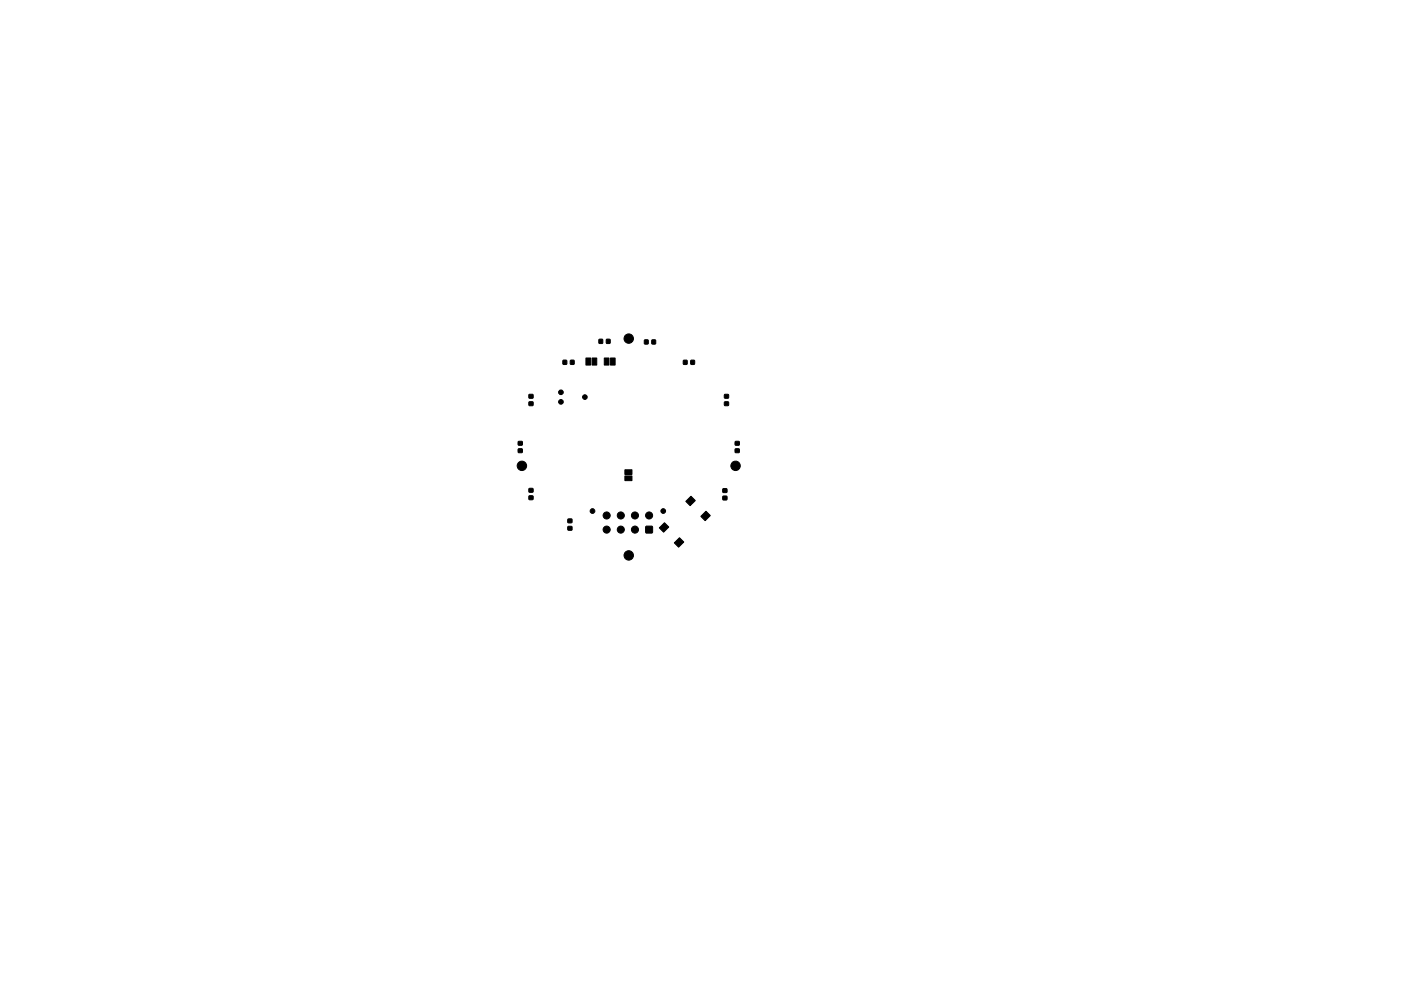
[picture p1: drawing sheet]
<svg xmlns="http://www.w3.org/2000/svg" width="297mm" height="210mm" viewBox="0 0 297 210" stroke-linecap="round" stroke-linejoin="round" font-family="sans-serif">
<g fill="#000" stroke="#000" stroke-width=".21">
<path d="M119.4 76.5h.7v.8h-.7zM121 76.5h.7v.8h-.8zM124.2 76h1v1.5h-1zM125.5 76h1v1.5h-1zM127 72h.8l-.1 .8h-.7zM128.1 76h1v1.5h-1zM128.6 72h.7v.8h-.7zM129.4 76h1v1.5h-1zM136.7 72.1l.7 .1v.8l-.8-.1zM138.2 72.1l.8 .1v.8l-.8-.1zM144.9 76.5h.8l-.1 .8h-.7zM146.5 76.5h.7v.8h-.7z"/>
<path d="M109.9 95.3h.8v.7h-.8zM109.9 93.7h.8v.7h-.8zM112.2 83.7h.8v.7l-.8 .1zM112.2 85.3h.8v.7h-.8zM132.5 99.7h1.5v1h-1.5zM153.6 85.3h.8l.1 .7h-.9zM153.6 83.7h.8l.1 .7-.9 .1zM155.9 93.7h.8v.7h-.8zM155.9 95.3l.8-.1v.8h-.8zM112.2 103.7l.8-.1v.8h-.8zM112.2 105.2h.8v.8h-.8zM120.4 110.1h.8l.1 .8h-.9z"/>
<path d="M120.4 111.7h.8v.8h-.8zM132.5 101h1.5v1h-1.5zM136.9 111.7h1.4v1.3h-1.4zM140.9 110.9l.9 .9-1.1 1.1-.9-.9zM144.1 114.1l.9 .9-1.1 1.1-.9-.9zM146.5 105.3l.9 .9-1.1 1.1-.9-.9zM149.7 108.5l.9 .9-1.1 1.1-.9-.9zM153.3 103.7h.8v.7l-.8 .1zM153.3 105.3h.8v.7h-.8z"/>
<circle cx="133.3" cy="71.8" r="1"/>
<circle cx="110.7" cy="98.8" r="1"/>
<circle cx="118.9" cy="83.2" r=".5"/>
<circle cx="118.9" cy="85.3" r=".5"/>
<circle cx="124" cy="84.2" r=".5"/>
<circle cx="156" cy="98.8" r="1"/>
<circle cx="125.6" cy="108.4" r=".5"/>
<circle cx="128.6" cy="112.4" r=".75"/>
<circle cx="128.6" cy="109.4" r=".75"/>
<circle cx="131.6" cy="112.4" r=".75"/>
<circle cx="131.6" cy="109.4" r=".75"/>
<circle cx="133.3" cy="117.8" r="1"/>
<circle cx="134.6" cy="112.4" r=".75"/>
<circle cx="134.6" cy="109.4" r=".75"/>
<circle cx="137.6" cy="109.4" r=".75"/>
<circle cx="140.6" cy="108.4" r=".5"/>
</g>
</svg>
